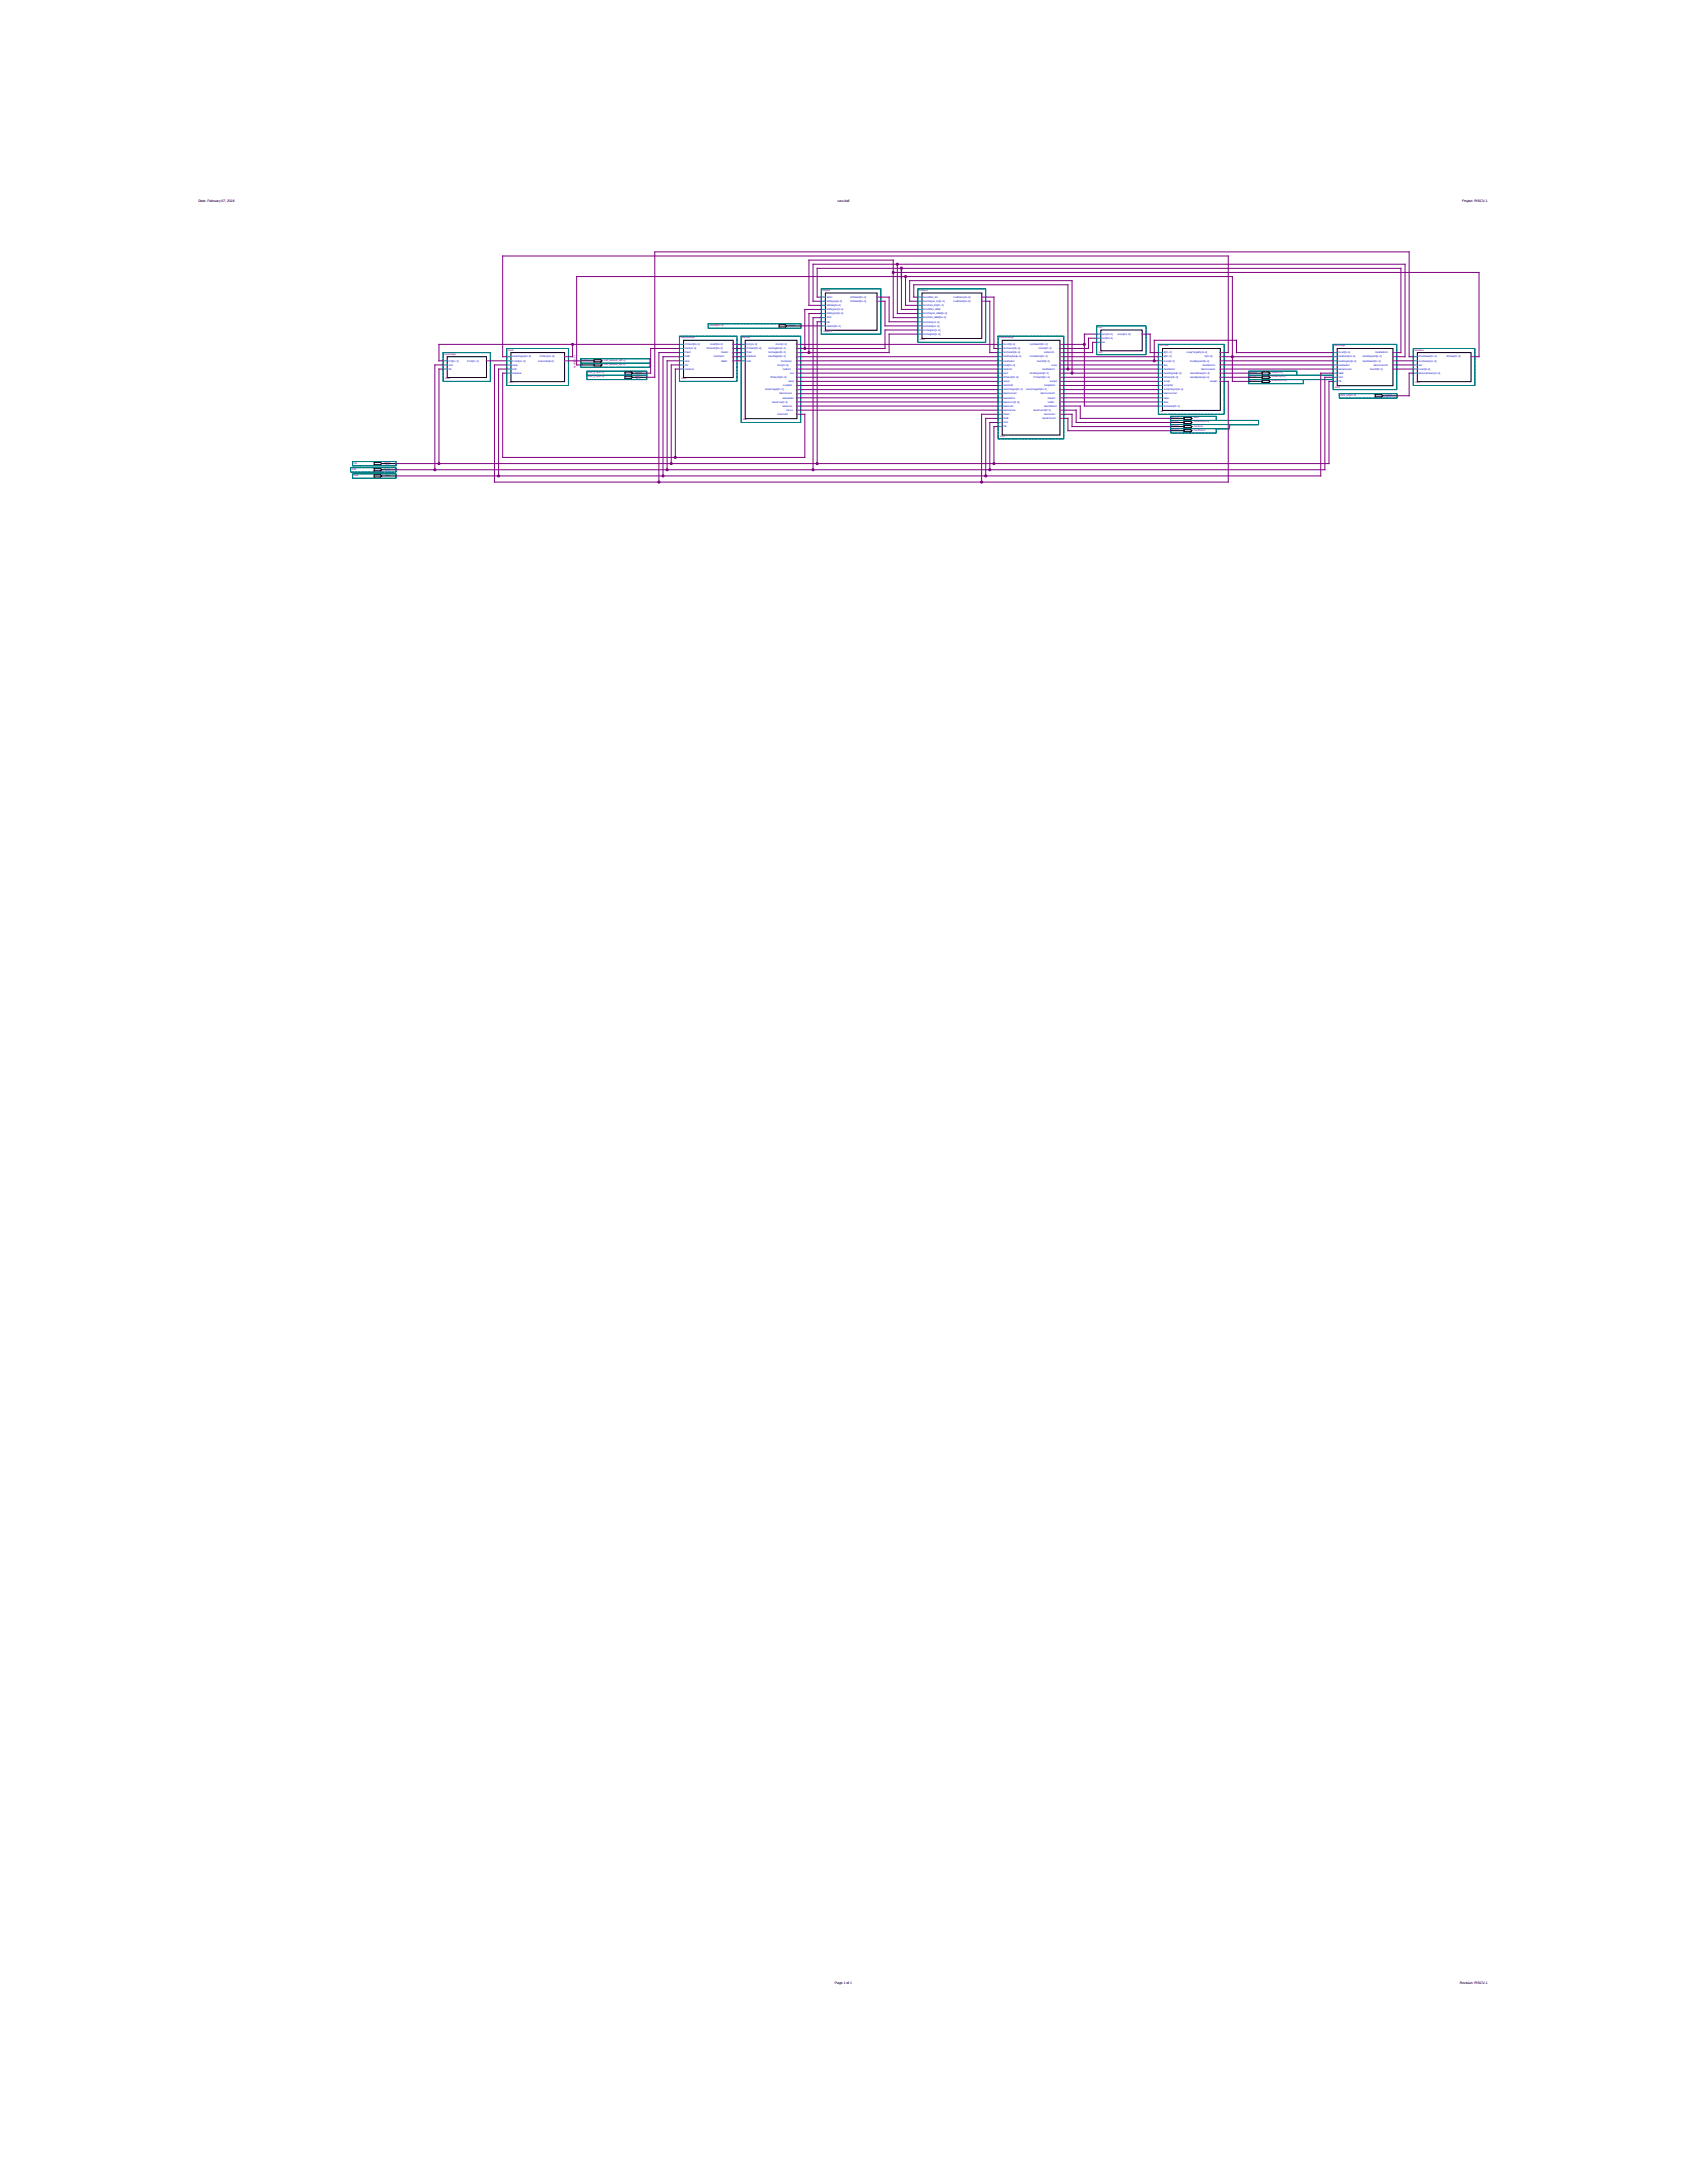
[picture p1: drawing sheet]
<svg xmlns="http://www.w3.org/2000/svg" width="216mm" height="279mm" viewBox="0 0 216 279" stroke-linecap="round" stroke-linejoin="round" font-family="sans-serif">
<defs><g id="words">
<g font-size=".4">
<text x="25.4" y="25.8">Date: February 07, 2018</text>
<text x="107.2" y="25.8">core.bdf</text>
<text x="187.1" y="25.8">Project: RISCV-1</text>
<text x="106.9" y="253.9">Page 1 of 1</text>
<text x="186.8" y="253.9">Revision: RISCV-1</text>
</g>
<g font-size=".3" fill="#800080">
<text x="115.5" y="35.7" transform="rotate(-90 115.5 35.7)">AL</text>
<text x="115.5" y="35.4" transform="rotate(-90 115.5 35.4)">UX[31..0]</text>
<text x="90.8" y="41.7">mhartid[31..0]</text>
<text x="101.1" y="41.7">INPUT</text>
<text x="105.3" y="37.2">RegSet</text>
<text x="117.6" y="37.2">Forward</text>
<text x="140.5" y="42">mux</text>
<text x="56.9" y="45.4">FetchStage</text>
<text x="65" y="44.9">Fetch</text>
<text x="73.6" y="47.1" transform="rotate(-90 73.6 47.1)">ALUX[11..2]</text>
<text x="74.4" y="46.7">OUTPUT</text>
<text x="74.4" y="46.1">OUTPUT</text>
<text x="75.3" y="47.8">instr_q_a[31..0]</text>
<text x="77.3" y="46.7">instr_address_b[9..0]</text>
<text x="77.3" y="46.2">instr_address_a[9..0]</text>
<text x="81.3" y="47.7">INPUT</text>
<text x="87.1" y="43.3">DecodeStage</text>
<text x="95" y="43.3">decode</text>
<text x="105.4" y="42.5">registers</text>
<text x="117.7" y="43.6">inst5</text>
<text x="127.9" y="43.3">ExecuteStage</text>
<text x="140.6" y="45.1">inst</text>
<text x="148.4" y="44.3">ALUTest</text>
<text x="159.9" y="47.7">OUTPUT</text>
<text x="162.8" y="47.8">data[31..0]</text>
<text x="170.8" y="44.3">MemStage</text>
<text x="181" y="44.9">MemMux</text>
<text x="57" y="48.5">inst6</text>
<text x="65.1" y="49.1">inst7</text>
<text x="75.3" y="48.3">instr_q_b[31..0]</text>
<text x="81.3" y="48.3">INPUT</text>
<text x="87.2" y="48.5">inst2</text>
<text x="95.1" y="53.8">dec</text>
<text x="148.5" y="52.8">alu</text>
<text x="149.9" y="53.5">OUTPUT</text>
<text x="152.8" y="53.5">wren</text>
<text x="159.9" y="48.8">OUTPUT</text>
<text x="159.9" y="48.3">OUTPUT</text>
<text x="162.8" y="48.8">address[31..0]</text>
<text x="162.8" y="48.3">byteEna[3..0]</text>
<text x="170.9" y="49.6">inst4</text>
<text x="171.6" y="50.7">data_out[31..0]</text>
<text x="177.3" y="50.6">INPUT</text>
<text x="181.1" y="49.1">inst9</text>
<text x="45.3" y="59.3">Clk</text>
<text x="49.2" y="59.3">INPUT</text>
<text x="128" y="55.9">inst3</text>
<text x="149.9" y="54">OUTPUT</text>
<text x="149.9" y="54.6">OUTPUT</text>
<text x="149.9" y="55.1">OUTPUT</text>
<text x="152.8" y="54.1">memFunc[3..0]</text>
<text x="152.8" y="54.6">memLink</text>
<text x="152.8" y="55.1">memFence</text>
<text x="45" y="60.1">nRst</text>
<text x="45.3" y="60.9">Stall</text>
<text x="49.2" y="60.9">INPUT</text>
<text x="49.2" y="60.1">INPUT</text>
</g>
<g font-size=".3" fill="#00f">
<text x="101.2" y="41.9">VCC</text>
<text x="105.8" y="38.1">WrEn</text>
<text x="105.8" y="38.7">WrRegNo[5..0]</text>
<text x="105.8" y="39.2">WrData[31..0]</text>
<text x="105.8" y="39.7">RdRegNo1[5..0]</text>
<text x="105.8" y="40.2">RdRegNo2[5..0]</text>
<text x="105.8" y="40.8">nRst</text>
<text x="105.8" y="41.3">Clk</text>
<text x="105.8" y="41.8">mhartid[31..0]</text>
<text x="108.9" y="38.1">RdData1[31..0]</text>
<text x="108.9" y="38.7">RdData2[31..0]</text>
<text x="118.2" y="38.1">DestWrEn_EX</text>
<text x="118.2" y="38.7">DestRegNo_EX[5..0]</text>
<text x="118.2" y="39.2">DestData_EX[31..0]</text>
<text x="118.2" y="39.7">DestWrEn_MEM</text>
<text x="118.2" y="40.2">DestRegNo_MEM[5..0]</text>
<text x="118.2" y="40.8">DestData_MEM[31..0]</text>
<text x="118.2" y="41.3">SrcData1[31..0]</text>
<text x="118.2" y="41.8">SrcData2[31..0]</text>
<text x="122" y="38.1">FwdData1[31..0]</text>
<text x="122" y="38.7">FwdData2[31..0]</text>
<text x="57.4" y="46.3">PCI[31..0]</text>
<text x="57.4" y="46.8">nRst</text>
<text x="57.4" y="47.3">Clk</text>
<text x="59.8" y="46.3">PCO[31..0]</text>
<text x="65.5" y="45.8">JumpTarget[31..0]</text>
<text x="65.5" y="46.3">PCOld[31..0]</text>
<text x="65.5" y="46.8">Jump</text>
<text x="65.5" y="47.3">Stall</text>
<text x="65.5" y="47.9">InterlockI</text>
<text x="68.9" y="46.3">ImemAddr[9..0]</text>
<text x="69.1" y="45.8">PCNext[31..0]</text>
<text x="81.4" y="48">VCC</text>
<text x="87.6" y="44.2">PCNextI[31..0]</text>
<text x="87.6" y="44.7">InsnI[31..0]</text>
<text x="87.6" y="45.2">ClearI</text>
<text x="87.6" y="45.8">StallI</text>
<text x="87.6" y="46.3">nRst</text>
<text x="87.6" y="46.8">Clk</text>
<text x="87.6" y="47.3">InterlockI</text>
<text x="90.4" y="44.7">PCNextO[31..0]</text>
<text x="90.9" y="44.2">InsnO[31..0]</text>
<text x="91.4" y="45.8">InterlockO</text>
<text x="92.3" y="45.2">ClearO</text>
<text x="92.3" y="46.3">StallO</text>
<text x="95.5" y="44.2">Insn[31..0]</text>
<text x="95.5" y="44.7">PCNextI[31..0]</text>
<text x="95.5" y="45.2">Clear</text>
<text x="95.5" y="45.8">InterlockI</text>
<text x="95.5" y="46.3">Stall</text>
<text x="98.4" y="44.7">SrcRegNo1[5..0]</text>
<text x="98.4" y="45.2">SrcRegNo2[5..0]</text>
<text x="98.4" y="45.8">DestRegNo[5..0]</text>
<text x="99.3" y="44.2">Funct[2..0]</text>
<text x="99.5" y="46.8">Imm[31..0]</text>
<text x="100" y="46.3">DestWrEn</text>
<text x="100.2" y="47.3">SelSrc2</text>
<text x="101.1" y="47.9">Aux</text>
<text x="118.2" y="42.3">SrcRegNo1[5..0]</text>
<text x="118.2" y="42.9">SrcRegNo2[5..0]</text>
<text x="128.4" y="44.2">FunctI[2..0]</text>
<text x="128.4" y="44.7">SrcData1I[31..0]</text>
<text x="128.4" y="45.2">SrcData2I[31..0]</text>
<text x="128.4" y="45.8">DestRegNoI[5..0]</text>
<text x="128.4" y="46.3">DestWrEnI</text>
<text x="128.4" y="46.8">ImmI[31..0]</text>
<text x="128.4" y="47.3">SelSrc2I</text>
<text x="128.4" y="47.9">AuxI</text>
<text x="131.8" y="44.2">SrcData2O[31..0]</text>
<text x="131.8" y="45.8">SrcData1O[31..0]</text>
<text x="131.8" y="47.9">DestRegNoO[5..0]</text>
<text x="132.7" y="46.3">FunctO[2..0]</text>
<text x="133" y="44.7">ImmO[31..0]</text>
<text x="133.4" y="47.3">DestWrEnO</text>
<text x="133.6" y="45.2">SelSrc2O</text>
<text x="134.6" y="46.8">AuxO</text>
<text x="141" y="42.9">src1[31..0]</text>
<text x="141" y="43.4">src2[31..0]</text>
<text x="141" y="43.9">set</text>
<text x="143" y="42.9">output[31..0]</text>
<text x="148.9" y="45.2">B[31..0]</text>
<text x="148.9" y="45.8">A[31..0]</text>
<text x="148.9" y="46.3">Funct[2..0]</text>
<text x="148.9" y="46.8">Aux</text>
<text x="148.9" y="47.3">DestWrEnI</text>
<text x="148.9" y="47.9">DestRegNoI[5..0]</text>
<text x="151.9" y="45.2">JumpTargetO[31..0]</text>
<text x="152.3" y="46.3">DestRegNoO[5..0]</text>
<text x="152.3" y="47.9">MemWrData[31..0]</text>
<text x="153.7" y="47.3">MemAccessO</text>
<text x="153.9" y="46.8">DestWrEnO</text>
<text x="154.2" y="45.8">X[31..0]</text>
<text x="171.3" y="45.2">FunctI[2..0]</text>
<text x="171.3" y="45.8">DestDataI[31..0]</text>
<text x="171.3" y="46.3">DestRegNoI[5..0]</text>
<text x="171.3" y="46.8">DestWrEnI</text>
<text x="171.3" y="47.3">MemAccessI</text>
<text x="171.3" y="47.9">StallI</text>
<text x="174.4" y="45.8">DestRegNoO[5..0]</text>
<text x="174.4" y="46.3">DestDataO[31..0]</text>
<text x="175.3" y="47.3">FunctO[2..0]</text>
<text x="175.8" y="46.8">MemAccessO</text>
<text x="176" y="45.2">DestWrEnO</text>
<text x="181.6" y="45.8">RomDataIn[31..0]</text>
<text x="181.6" y="46.3">ALUDataIn[31..0]</text>
<text x="181.6" y="46.8">Set</text>
<text x="181.6" y="47.3">FunctI[2..0]</text>
<text x="181.6" y="47.9">MemoryDataIn[31..0]</text>
<text x="185.1" y="45.8">WrData[31..0]</text>
<text x="81.4" y="48.5">VCC</text>
<text x="97.9" y="50">JumpTarget[31..0]</text>
<text x="98.6" y="48.4">PCNextO[31..0]</text>
<text x="98.8" y="51.5">MemFunc[3..0]</text>
<text x="99.5" y="53.1">InterlockO</text>
<text x="99.7" y="50.5">MemAccess</text>
<text x="100.2" y="49.4">JumpRel</text>
<text x="100.2" y="51">MemWrEn</text>
<text x="100.2" y="52.1">MemLink</text>
<text x="100.7" y="52.6">Fence</text>
<text x="100.9" y="48.9">Jump</text>
<text x="128.4" y="48.4">PCNextI[31..0]</text>
<text x="128.4" y="48.9">JumpI</text>
<text x="128.4" y="49.4">JumpRelI</text>
<text x="128.4" y="50">JumpTargetI[31..0]</text>
<text x="128.4" y="50.5">MemAccessI</text>
<text x="128.4" y="51">MemWrEnI</text>
<text x="128.4" y="51.5">MemFuncI[3..0]</text>
<text x="128.4" y="52.1">MemLinkI</text>
<text x="128.4" y="52.6">MemFenceI</text>
<text x="128.4" y="53.1">ClearI</text>
<text x="128.4" y="53.6">StallI</text>
<text x="131.3" y="50">JumpTargetO[31..0]</text>
<text x="132.3" y="48.4">PCNextO[31..0]</text>
<text x="132.3" y="52.6">MemFuncO[3..0]</text>
<text x="133.2" y="50.5">MemAccessO</text>
<text x="133.4" y="53.6">MemFenceO</text>
<text x="133.6" y="49.4">JumpRelO</text>
<text x="133.6" y="52.1">MemWrEnO</text>
<text x="133.6" y="53.1">MemLinkO</text>
<text x="134.1" y="51">ClearO</text>
<text x="134.1" y="51.5">StallO</text>
<text x="134.3" y="48.9">JumpO</text>
<text x="148.9" y="48.4">PCNext[31..0]</text>
<text x="148.9" y="48.9">JumpI</text>
<text x="148.9" y="49.4">JumpRel</text>
<text x="148.9" y="50">JumpTargetI[31..0]</text>
<text x="148.9" y="50.5">MemAccessI</text>
<text x="148.9" y="51">Clear</text>
<text x="148.9" y="51.5">Stall</text>
<text x="148.9" y="52.1">SrcData2[31..0]</text>
<text x="152.3" y="48.4">MemByteEna[3..0]</text>
<text x="154.9" y="48.9">JumpO</text>
<text x="171.3" y="48.4">nRst</text>
<text x="171.3" y="48.9">Clk</text>
<text x="177.4" y="50.9">VCC</text>
<text x="49.3" y="59.5">VCC</text>
<text x="128.4" y="54.2">nRst</text>
<text x="128.4" y="54.7">Clk</text>
<text x="49.3" y="61.1">VCC</text>
<text x="49.3" y="60.3">VCC</text>
</g>
</g></defs>
<path d="M171.4 50.4h7.4v.5h-7.4z" fill="#fff" stroke="#008080" stroke-width=".13"/>
<path d="M176 50.5h.8l.2 .2-.2 .1h-.8zM177 50.7h1.8" fill="none" stroke="#000" stroke-width=".13"/>
<path d="M45.1 60.7h5.6v.5h-5.6z" fill="#fff" stroke="#008080" stroke-width=".13"/>
<path d="M47.9 60.8h.8l.1 .1-.1 .1h-.8zM48.8 60.9h1.9" fill="none" stroke="#000" stroke-width=".13"/>
<path d="M75.1 47.5h7.7v.6h-7.7z" fill="#fff" stroke="#008080" stroke-width=".13"/>
<path d="M80 47.6h.8l.1 .2-.1 .1h-.8zM80.9 47.8h1.8" fill="none" stroke="#000" stroke-width=".13"/>
<path d="M75.1 48h7.7v.6h-7.7z" fill="#fff" stroke="#008080" stroke-width=".13"/>
<path d="M80 48.2h.8l.1 .1-.1 .1h-.8zM80.9 48.3h1.8" fill="none" stroke="#000" stroke-width=".13"/>
<path d="M45.1 59.1h5.6v.5h-5.6z" fill="#fff" stroke="#008080" stroke-width=".13"/>
<path d="M47.9 59.2h.8l.1 .1-.1 .2h-.8zM48.8 59.3h1.9" fill="none" stroke="#000" stroke-width=".13"/>
<path d="M44.9 59.9h5.8v.5h-5.8z" fill="#fff" stroke="#008080" stroke-width=".13"/>
<path d="M47.9 60h.8l.1 .1-.1 .2h-.8zM48.8 60.1h1.9" fill="none" stroke="#000" stroke-width=".13"/>
<path d="M90.6 41.4h11.9v.6h-11.9z" fill="#fff" stroke="#008080" stroke-width=".13"/>
<path d="M99.7 41.6h.8l.2 .1-.2 .1h-.8zM100.7 41.7h1.8" fill="none" stroke="#000" stroke-width=".13"/>
<path d="M159.8 47.5h6.2v.6h-6.2z" fill="#fff" stroke="#008080" stroke-width=".13"/>
<path d="M159.8 47.8h1.7M161.5 47.6h.9l.1 .2-.1 .1h-.9z" fill="none" stroke="#000" stroke-width=".13"/>
<path d="M149.8 53.3h5.8v.5h-5.8z" fill="#fff" stroke="#008080" stroke-width=".13"/>
<path d="M149.8 53.5h1.7M151.5 53.4h.9l.1 .1-.1 .2h-.9z" fill="none" stroke="#000" stroke-width=".13"/>
<path d="M74.3 46.4h8.9v.6h-8.9z" fill="#fff" stroke="#008080" stroke-width=".13"/>
<path d="M74.3 46.7h1.7M76 46.6h.9l.1 .1-.1 .1h-.9z" fill="none" stroke="#000" stroke-width=".13"/>
<path d="M74.3 45.9h8.9v.6h-8.9z" fill="#fff" stroke="#008080" stroke-width=".13"/>
<path d="M74.3 46.2h1.7M76 46.1h.9l.1 .1-.1 .1h-.9z" fill="none" stroke="#000" stroke-width=".13"/>
<path d="M159.8 48.5h7v.6h-7z" fill="#fff" stroke="#008080" stroke-width=".13"/>
<path d="M159.8 48.8h1.7M161.5 48.7h.9l.1 .1-.1 .1h-.9z" fill="none" stroke="#000" stroke-width=".13"/>
<path d="M159.8 48h11.3v.6h-11.3z" fill="#fff" stroke="#008080" stroke-width=".13"/>
<path d="M159.8 48.3h1.7M161.5 48.2h.9l.1 .1-.1 .1h-.9z" fill="none" stroke="#000" stroke-width=".13"/>
<path d="M149.8 53.8h11.3v.6h-11.3z" fill="#fff" stroke="#008080" stroke-width=".13"/>
<path d="M149.8 54.1h1.7M151.5 53.9h.9l.1 .2-.1 .1h-.9z" fill="none" stroke="#000" stroke-width=".13"/>
<path d="M149.8 54.3h7.6v.6h-7.6z" fill="#fff" stroke="#008080" stroke-width=".13"/>
<path d="M149.8 54.6h1.7M151.5 54.5h.9l.1 .1-.1 .1h-.9z" fill="none" stroke="#000" stroke-width=".13"/>
<path d="M149.8 54.9h5.8v.5h-5.8z" fill="#fff" stroke="#008080" stroke-width=".13"/>
<path d="M149.8 55.1h1.7M151.5 55h.9l.1 .1-.1 .2h-.9z" fill="none" stroke="#000" stroke-width=".13"/>
<path d="M140.4 41.7h6.3v3.7h-6.3z" fill="#fff" stroke="#008080" stroke-width=".13"/>
<path d="M140.9 42.2h5.3v2.7h-5.3z" fill="none" stroke="#000" stroke-width=".13"/>
<path d="M140.4 42.8h.5M140.4 43.3h.5M140.4 43.8h.5" fill="none" stroke="#0080ff" stroke-width=".13"/>
<path d="M146.1 42.8h.6" fill="none" stroke="#8000ff" stroke-width=".13"/>
<path d="M56.7 45.1h6.1v3.7h-6.1z" fill="#fff" stroke="#008080" stroke-width=".13"/>
<path d="M57.2 45.7h5.1v2.6h-5.1z" fill="none" stroke="#000" stroke-width=".13"/>
<path d="M56.7 46.2h.5M56.7 46.7h.5M56.7 47.2h.5" fill="none" stroke="#0080ff" stroke-width=".13"/>
<path d="M62.2 46.2h.6" fill="none" stroke="#8000ff" stroke-width=".13"/>
<path d="M87 43h7.3v5.8h-7.3z" fill="#fff" stroke="#008080" stroke-width=".13"/>
<path d="M87.5 43.6h6.3v4.7h-6.3z" fill="none" stroke="#000" stroke-width=".13"/>
<path d="M87 44.1h.5M87 44.6h.5M87 45.1h.5M87 45.7h.5M87 46.2h.5M87 46.7h.5M87 47.2h.5" fill="none" stroke="#0080ff" stroke-width=".13"/>
<path d="M93.8 44.1h.5M93.8 44.6h.5M93.8 45.1h.5M93.8 45.7h.5M93.8 46.2h.5" fill="none" stroke="#8000ff" stroke-width=".13"/>
<path d="M64.9 44.6h7.8v4.7h-7.8z" fill="#fff" stroke="#008080" stroke-width=".13"/>
<path d="M65.4 45.1h6.9v3.7h-6.9z" fill="none" stroke="#000" stroke-width=".13"/>
<path d="M64.9 45.7h.5M64.9 46.2h.5M64.9 46.7h.5M64.9 47.2h.5M64.9 47.8h.5" fill="none" stroke="#0080ff" stroke-width=".13"/>
<path d="M72.2 45.7h.5M72.2 46.2h.5" fill="none" stroke="#8000ff" stroke-width=".13"/>
<path d="M180.9 44.6h7.9v4.7h-7.9z" fill="#fff" stroke="#008080" stroke-width=".13"/>
<path d="M181.4 45.1h6.9v3.7h-6.9z" fill="none" stroke="#000" stroke-width=".13"/>
<path d="M180.9 45.7h.5M180.9 46.2h.5M180.9 46.7h.5M180.9 47.2h.5M180.9 47.8h.5" fill="none" stroke="#0080ff" stroke-width=".13"/>
<path d="M188.2 45.7h.6" fill="none" stroke="#8000ff" stroke-width=".13"/>
<path d="M117.5 37h8.7v6.8h-8.7z" fill="#fff" stroke="#008080" stroke-width=".13"/>
<path d="M118 37.5h7.7v5.8h-7.7z" fill="none" stroke="#000" stroke-width=".13"/>
<path d="M117.5 38h.5M117.5 38.6h.5M117.5 39.1h.5M117.5 39.6h.5M117.5 40.1h.5M117.5 40.7h.5M117.5 41.2h.5M117.5 41.7h.5M117.5 42.2h.5M117.5 42.8h.5" fill="none" stroke="#0080ff" stroke-width=".13"/>
<path d="M125.6 38h.6M125.6 38.6h.6" fill="none" stroke="#8000ff" stroke-width=".13"/>
<path d="M170.6 44.1h8.2v5.8h-8.2z" fill="#fff" stroke="#008080" stroke-width=".13"/>
<path d="M171.1 44.6h7.2v4.8h-7.2z" fill="none" stroke="#000" stroke-width=".13"/>
<path d="M170.6 45.1h.5M170.6 45.7h.5M170.6 46.2h.5M170.6 46.7h.5M170.6 47.2h.5M170.6 47.8h.5M170.6 48.3h.5M170.6 48.8h.5" fill="none" stroke="#0080ff" stroke-width=".13"/>
<path d="M178.2 45.1h.6M178.2 45.7h.6M178.2 46.2h.6M178.2 46.7h.6M178.2 47.2h.6" fill="none" stroke="#8000ff" stroke-width=".13"/>
<path d="M105.1 37h7.6v5.8h-7.6z" fill="#fff" stroke="#008080" stroke-width=".13"/>
<path d="M105.6 37.5h6.6v4.8h-6.6z" fill="none" stroke="#000" stroke-width=".13"/>
<path d="M105.1 38h.5M105.1 38.6h.5M105.1 39.1h.5M105.1 39.6h.5M105.1 40.1h.5M105.1 40.7h.5M105.1 41.2h.5M105.1 41.7h.5" fill="none" stroke="#0080ff" stroke-width=".13"/>
<path d="M112.2 38h.5M112.2 38.6h.5" fill="none" stroke="#8000ff" stroke-width=".13"/>
<path d="M148.2 44.1h8.5v8.9h-8.5z" fill="#fff" stroke="#008080" stroke-width=".13"/>
<path d="M148.8 44.6h7.4v7.9h-7.4z" fill="none" stroke="#000" stroke-width=".13"/>
<g fill="none" stroke="#0080ff" stroke-width=".13">
<path d="M148.2 45.1h.6M148.2 45.7h.6M148.2 46.2h.6M148.2 46.7h.6M148.2 47.2h.6M148.2 47.8h.6M148.2 48.3h.6M148.2 48.8h.6M148.2 49.3h.6M148.2 49.9h.6M148.2 50.4h.6M148.2 50.9h.6"/>
<path d="M148.2 51.4h.6M148.2 52h.6"/>
</g>
<path d="M156.1 45.1h.6M156.1 45.7h.6M156.1 46.2h.6M156.1 46.7h.6M156.1 47.2h.6M156.1 47.8h.6M156.1 48.3h.6M156.1 48.8h.6" fill="none" stroke="#8000ff" stroke-width=".13"/>
<path d="M127.7 43h8.4v13.2h-8.4z" fill="#fff" stroke="#008080" stroke-width=".13"/>
<path d="M128.3 43.6h7.4v12.1h-7.4z" fill="none" stroke="#000" stroke-width=".13"/>
<g fill="none" stroke="#0080ff" stroke-width=".13">
<path d="M127.7 44.1h.6M127.7 44.6h.6M127.7 45.1h.6M127.7 45.7h.6M127.7 46.2h.6M127.7 46.7h.6M127.7 47.2h.6M127.7 47.8h.6M127.7 48.3h.6M127.7 48.8h.6M127.7 49.3h.6M127.7 49.9h.6"/>
<path d="M127.7 50.4h.6M127.7 50.9h.6M127.7 51.4h.6M127.7 52h.6M127.7 52.5h.6M127.7 53h.6M127.7 53.5h.6M127.7 54.1h.6M127.7 54.6h.6"/>
</g>
<g fill="none" stroke="#8000ff" stroke-width=".13">
<path d="M135.6 44.1h.5M135.6 44.6h.5M135.6 45.1h.5M135.6 45.7h.5M135.6 46.2h.5M135.6 46.7h.5M135.6 47.2h.5M135.6 47.8h.5M135.6 48.3h.5M135.6 48.8h.5M135.6 49.3h.5M135.6 49.9h.5"/>
<path d="M135.6 50.4h.5M135.6 50.9h.5M135.6 51.4h.5M135.6 52h.5M135.6 52.5h.5M135.6 53h.5M135.6 53.5h.5"/>
</g>
<path d="M94.8 43h7.7v11.1h-7.7z" fill="#fff" stroke="#008080" stroke-width=".13"/>
<path d="M95.4 43.6h6.6v10h-6.6z" fill="none" stroke="#000" stroke-width=".13"/>
<path d="M94.8 44.1h.6M94.8 44.6h.6M94.8 45.1h.6M94.8 45.7h.6M94.8 46.2h.6" fill="none" stroke="#0080ff" stroke-width=".13"/>
<g fill="none" stroke="#8000ff" stroke-width=".13">
<path d="M101.9 44.1h.6M101.9 44.6h.6M101.9 45.1h.6M101.9 45.7h.6M101.9 46.2h.6M101.9 46.7h.6M101.9 47.2h.6M101.9 47.8h.6M101.9 48.3h.6M101.9 48.8h.6M101.9 49.3h.6M101.9 49.9h.6"/>
<path d="M101.9 50.4h.6M101.9 50.9h.6M101.9 51.4h.6M101.9 52h.6M101.9 52.5h.6M101.9 53h.6"/>
</g>
<g fill="none" stroke="#800080" stroke-width=".13">
<path d="M105.1 38h-.5v-3.7h74.7v10.8h-.5M105.1 38.6h-1v-4.8h75.7v11.9h-1M105.1 39.1h-1.6v-5.8h10.8v7.4h3.2M105.1 39.6h-2.1v5M112.7 38h1.1v3.2h3.7M112.7 38.6h.6v3.1h4.2M114.3 34.9h75v10.8h-.5M114.8 33.8v6.3h2.7M115.4 34.3v5.3h2.1M115.9 35.4v3.7h1.6M117.5 38h-.6v-1.6h19.8v10.8M117.5 38.6h-1.1v-2.7h20.8v11.9"/>
<path d="M126.2 38h1v6.6h.5M126.2 38.6h.5v6.5h1M56.7 46.7h-1v13.4M56.7 47.2h-.5v12.1M62.8 46.2h2.1M64.9 46.7h-1.6v15h93.9v-12.9h-.5M64.9 47.2h-1.1v13.7M64.9 47.8h-.6v10.7h38.7v-5.5h-.5M72.7 46.2h1.6M73.3 44.1v1.6h-.6M74.3 46.7h-.5v-11.3h83.9v13.4h2.1M87 44.1h-30.8v2.1h.5"/>
<path d="M87 44.6h-3.7v3.2h-.6M87 45.1h-2.7v16.6M87 45.7h-2.1v15.2M87 46.2h-1.6v13.9M87 46.7h-1.1v12.6M87 47.2h-.6v11.3M94.3 44.1h.5M94.3 44.6h.5M94.3 45.1h.5M94.3 45.7h.5M94.3 46.2h.5M102.5 44.1h25.2"/>
<path d="M102.5 45.7h25.2M102.5 46.2h25.2M102.5 41.7h2.6M102.5 46.7h25.2M102.5 47.2h25.2M102.5 47.8h25.2M102.5 48.3h25.2M102.5 48.8h25.2M102.5 49.3h25.2M102.5 49.9h25.2M102.5 50.4h25.2M102.5 50.9h25.2"/>
<path d="M102.5 51.4h25.2M102.5 52h25.2M102.5 52.5h25.2M105.1 41.2h-.5v18.1M105.1 40.1h-1.6v5M105.1 40.7h-1v19.4M117.5 42.2h-4.2v2.4h-10.8M117.5 42.8h-3.7v2.3h-11.3M127.7 54.1h-1v6M127.7 54.6h-.5v4.7M127.7 53h-2.1v8.7M127.7 53.5h-1.5v7.4"/>
<path d="M136.1 44.1h2.7M136.1 45.7h12.1M136.1 46.2h12.1M136.1 46.7h12.1M136.1 47.2h12.1M136.1 47.8h12.1M136.1 48.3h12.1M136.1 48.8h12.1M136.1 49.3h12.1M136.1 49.9h12.1M136.1 50.4h12.1M136.1 50.9h12.1"/>
<path d="M136.1 53.5h.6v1.6h13.1M136.1 53h1.1v1.6h12.6M136.1 51.4h12.1M136.1 52h2.2v1.5h11.5M136.1 52.5h1.6v1.6h12.1M140.4 43.3h-1.1v1.3h-3.2M140.4 43.8h-.6v1.3h-3.7M140.4 42.8h-1.6v9.2h9.4M146.7 42.8h.5v2.3h1M156.7 45.1h.5v-12.3h-92.9v12.9h.6M156.7 45.7h13.9M156.7 46.2h13.9"/>
<path d="M156.7 46.7h13.9M156.7 47.2h13.9M156.7 47.8h3.1M156.7 48.3h3.1M170.6 45.1h-12.4v-1.5h-10.5v2.6M170.6 47.8h-1.6v13.1h-118.3M170.6 48.3h-1v11.8h-118.9M170.6 48.8h-.5v10.5h-119.4M178.8 46.2h2.1M178.8 46.7h2.1M178.8 47.2h2.1M180.9 45.7h-.6v-13.5h-96.5v16.1h-1.1"/>
<path d="M180.9 47.8h-.6v2.9h-1.5"/>
</g>
<g fill="#800080" stroke="#800080" stroke-width=".13">
<circle cx="103" cy="44.6" r=".13"/>
<circle cx="103.5" cy="45.1" r=".13"/>
<circle cx="136.7" cy="47.2" r=".13"/>
<circle cx="137.2" cy="47.8" r=".13"/>
<circle cx="73.3" cy="44.1" r=".13"/>
<circle cx="56.2" cy="59.3" r=".13"/>
<circle cx="85.9" cy="59.3" r=".13"/>
<circle cx="104.6" cy="59.3" r=".13"/>
<circle cx="55.7" cy="60.1" r=".13"/>
<circle cx="85.4" cy="60.1" r=".13"/>
<circle cx="104.1" cy="60.1" r=".13"/>
<circle cx="84.9" cy="60.9" r=".13"/>
<circle cx="84.3" cy="61.7" r=".13"/>
<circle cx="127.2" cy="59.3" r=".13"/>
<circle cx="126.7" cy="60.1" r=".13"/>
<circle cx="126.2" cy="60.9" r=".13"/>
<circle cx="125.6" cy="61.7" r=".13"/>
<circle cx="114.3" cy="34.9" r=".13"/>
<circle cx="115.4" cy="34.3" r=".13"/>
<circle cx="114.8" cy="33.8" r=".13"/>
<circle cx="63.8" cy="60.9" r=".13"/>
<circle cx="115.9" cy="35.4" r=".13"/>
<circle cx="86.4" cy="58.5" r=".13"/>
<circle cx="157.7" cy="45.7" r=".13"/>
<circle cx="147.7" cy="46.2" r=".13"/>
<circle cx="138.8" cy="44.1" r=".13"/>
</g>
<use href="#words"/>
</svg>
